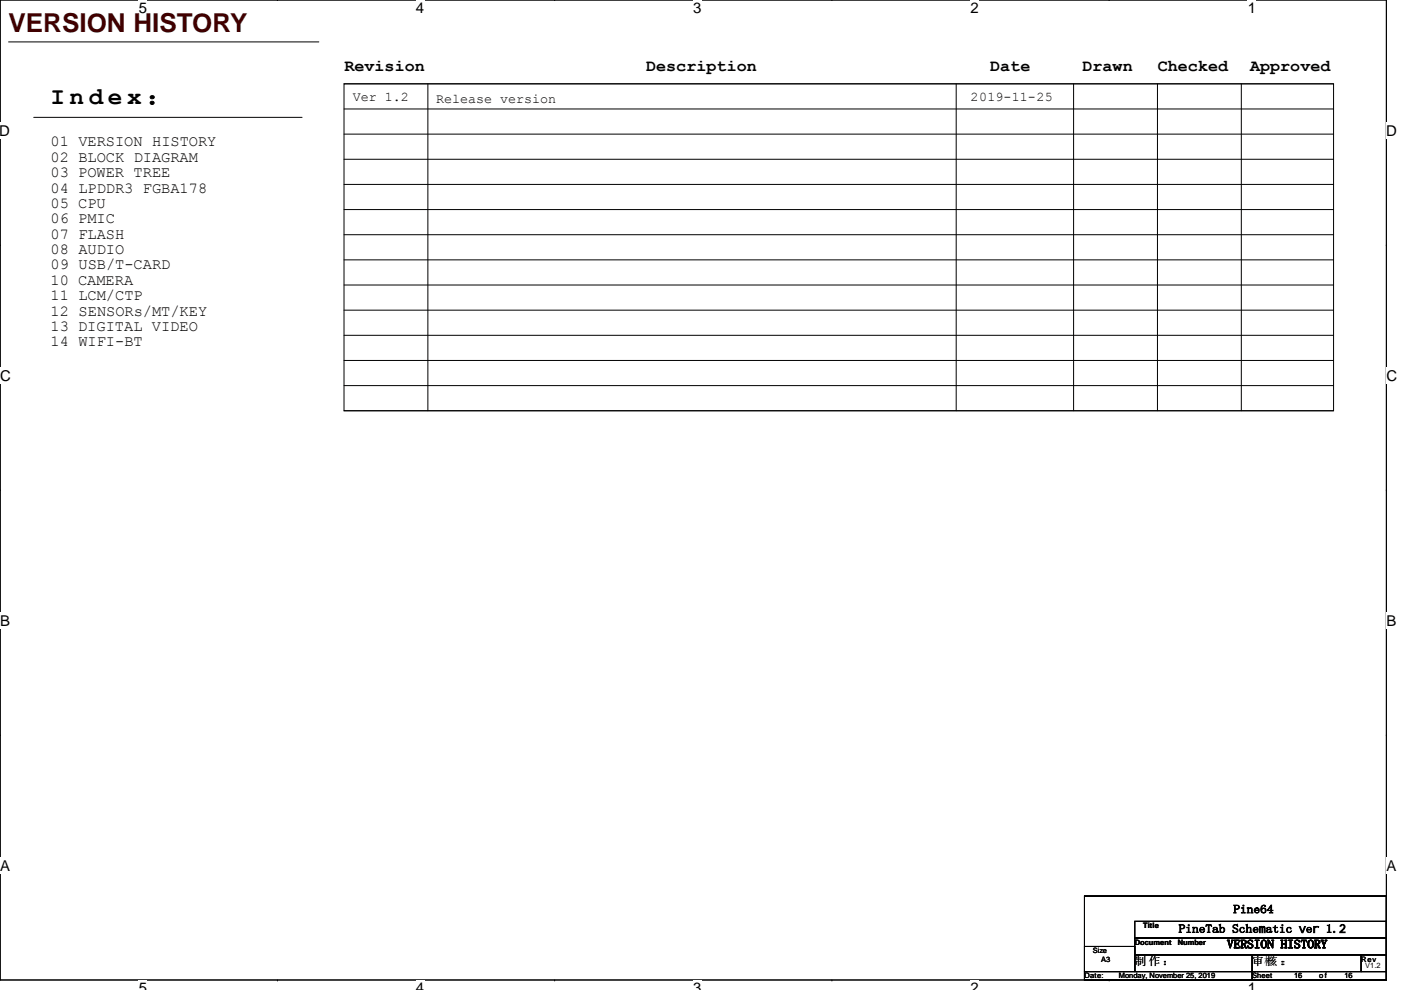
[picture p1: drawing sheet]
<svg xmlns="http://www.w3.org/2000/svg" width="297mm" height="210mm" viewBox="0 0 297 210" stroke-linecap="round" stroke-linejoin="round" font-family="sans-serif">
<defs><g id="words">
<text font-size="5.5" fill="#400000" x="1.8" y="6.8">VERSION HISTORY</text>
<text font-size="5.1" x="10.7" y="22.1">I n d e x ：</text>
<g font-size="3.5">
<text x="73" y="15">Revision</text>
<text x="137" y="15">Description</text>
<text x="209.9" y="15">Date</text>
<text x="229.5" y="15">Drawn</text>
<text x="245.5" y="15">Checked</text>
<text x="265" y="15">Approved</text>
</g>
<g font-size="3.3">
<text x="10.7" y="31.1">01 VERSION HISTORY</text>
<text x="10.7" y="34.3">02 BLOCK DIAGRAM</text>
<text x="10.7" y="37.6">03 POWER TREE</text>
<text x="10.7" y="40.9">04 LPDDR3 FGBA178</text>
<text x="10.7" y="44.1">05 CPU</text>
<text x="10.7" y="47.4">06 PMIC</text>
<text x="10.7" y="50.6">07 FLASH</text>
<text x="10.7" y="53.9">08 AUDIO</text>
<text x="10.7" y="57.1">09 USB/T-CARD</text>
<text x="10.7" y="60.4">10 CAMERA</text>
<text x="10.7" y="63.7">11 LCM/CTP</text>
<text x="10.7" y="66.9">12 SENSORs/MT/KEY</text>
<text x="10.7" y="70.2">13 DIGITAL VIDEO</text>
<text x="10.7" y="73.4">14 WIFI-BT</text>
</g>
<g font-size="3.2">
<text x="29.4" y="2.8">5</text>
<text x="88.2" y="2.8">4</text>
<text x="147" y="2.8">3</text>
<text x="205.8" y="2.8">2</text>
<text x="264.5" y="2.8">1</text>
<text x="0" y="28.8">D</text>
<text x="293.9" y="28.8">D</text>
<text x="0" y="80.8">C</text>
<text x="293.9" y="80.8">C</text>
<text x="0" y="132.7">B</text>
<text x="293.9" y="132.7">B</text>
<text x="0" y="184.7">A</text>
<text x="293.9" y="184.7">A</text>
<text x="29.4" y="210.7">5</text>
<text x="88.2" y="210.7">4</text>
<text x="147" y="210.7">3</text>
<text x="205.8" y="210.7">2</text>
<text x="264.5" y="210.7">1</text>
</g>
<g font-size="2.8">
<text x="74.8" y="21.4">Ver 1.2</text>
<text x="92.5" y="21.7">Release version</text>
<text x="205.8" y="21.4">2019-11-25</text>
</g>
<g font-size="2.5">
<text x="249.9" y="197.8">PineTab Schematic ver 1.2</text>
<text x="261.5" y="193.7">Pine64</text>
<text x="260.2" y="201.1">VERSION HISTORY</text>
<text x="240.6" y="204.7">制 作 ：</text>
<text x="265.5" y="204.7">审 核 ：</text>
<text x="265.5" y="204.7">审核 ：</text>
</g>
<g font-size="1.6">
<text x="242.4" y="196.9">Title</text>
<text x="231.7" y="202.1">Size</text>
<text x="233.5" y="203.9">A3</text>
<text x="240.6" y="200.4">Document</text>
<text x="249.7" y="200.4">Number</text>
<text x="288.6" y="203.9">Rev</text>
<text x="229.9" y="207.5">Date:</text>
<text x="237.2" y="207.5">Monday, November 25, 2019</text>
<text x="265.5" y="207.5">Sheet</text>
<text x="274.4" y="207.5">16</text>
<text x="279.7" y="207.5">of</text>
<text x="285" y="207.5">16</text>
<text x="289.5" y="205.2">V1.2</text>
</g>
</g></defs>
<path d="M0 0h293.9v207.9h-293.9z" fill="none" stroke="#000" stroke-width=".21"/>
<g fill="#fff">
<path d="M29.4 0h1.8v3.5h-1.8z"/>
<path d="M29.4 207.9h1.8v2h-1.8z"/>
</g>
<path d="M58.8 0h.1M58.8 207.9h.1" fill="none" stroke="#000" stroke-width=".21"/>
<g fill="#fff">
<path d="M88.2 0h1.8v3.5h-1.8z"/>
<path d="M88.2 207.9h1.8v2h-1.8z"/>
</g>
<path d="M117.6 0h.1M117.6 207.9h.1" fill="none" stroke="#000" stroke-width=".21"/>
<g fill="#fff">
<path d="M147 0h1.7v3.5h-1.7z"/>
<path d="M147 207.9h1.7v2h-1.7z"/>
</g>
<path d="M176.4 0h.1M176.4 207.9h.1" fill="none" stroke="#000" stroke-width=".21"/>
<g fill="#fff">
<path d="M205.8 0h1.7v3.5h-1.7z"/>
<path d="M205.8 207.9h1.7v2h-1.7z"/>
</g>
<path d="M235.2 0h.1M235.2 207.9h.1" fill="none" stroke="#000" stroke-width=".21"/>
<g fill="#fff">
<path d="M264.5 0h1.8v3.5h-1.8z"/>
<path d="M264.5 207.9h1.8v2h-1.8z"/>
<path d="M0 26h2.3v3.5h-2.3z"/>
<path d="M293.9 26h2.3v3.5h-2.3z"/>
<path d="M0 77.9h2.3v3.5h-2.3z"/>
<path d="M293.9 77.9h2.3v3.5h-2.3z"/>
</g>
<path d="M0 52h.1M293.9 52h.1" fill="none" stroke="#000" stroke-width=".21"/>
<g fill="#fff">
<path d="M0 129.9h2.1v3.5h-2.1z"/>
<path d="M293.9 129.9h2.1v3.5h-2.1z"/>
</g>
<path d="M0 103.9h.1M293.9 103.9h.1" fill="none" stroke="#000" stroke-width=".21"/>
<g fill="#fff">
<path d="M0 181.9h2.2v3.5h-2.2z"/>
<path d="M293.9 181.9h2.2v3.5h-2.2z"/>
</g>
<g fill="none" stroke="#000" stroke-width=".21">
<path d="M1.8 8.9h65.8M72.9 17.8h209.8M72.9 17.8h209.8v69.3h-209.8zM90.7 17.8v69.3M202.7 17.8v69.3M227.6 17.8v69.3M245.4 17.8v69.3M263.2 17.8v69.3M7.2 24.9h56.8M72.9 23.1h209.8M72.9 28.4h209.8M72.9 33.8h209.8"/>
<path d="M72.9 39.1h209.8M72.9 44.4h209.8M72.9 49.8h209.8M72.9 55.1h209.8M72.9 60.5h209.8M72.9 65.8h209.8M72.9 71.1h209.8M72.9 76.5h209.8M72.9 81.8h209.8M72.9 87.1h209.8M0 155.9h.1M293.9 155.9h.1"/>
<path d="M229.9 190.1h64v17.8h-64zM240.6 199h53.3v3.5h-53.3zM240.6 195.4h53.3v3.6h-53.3zM229.9 200.7h10.7v5.4h-10.7zM229.9 206.1h35.6v1.8h-35.6zM240.6 202.5h24.9v3.6h-24.9zM265.5 206.1h28.4v1.8h-28.4zM265.5 202.5h23.1v3.6h-23.1zM288.6 202.5h5.3v3.6h-5.3z"/>
</g>
<use href="#words"/>
</svg>
